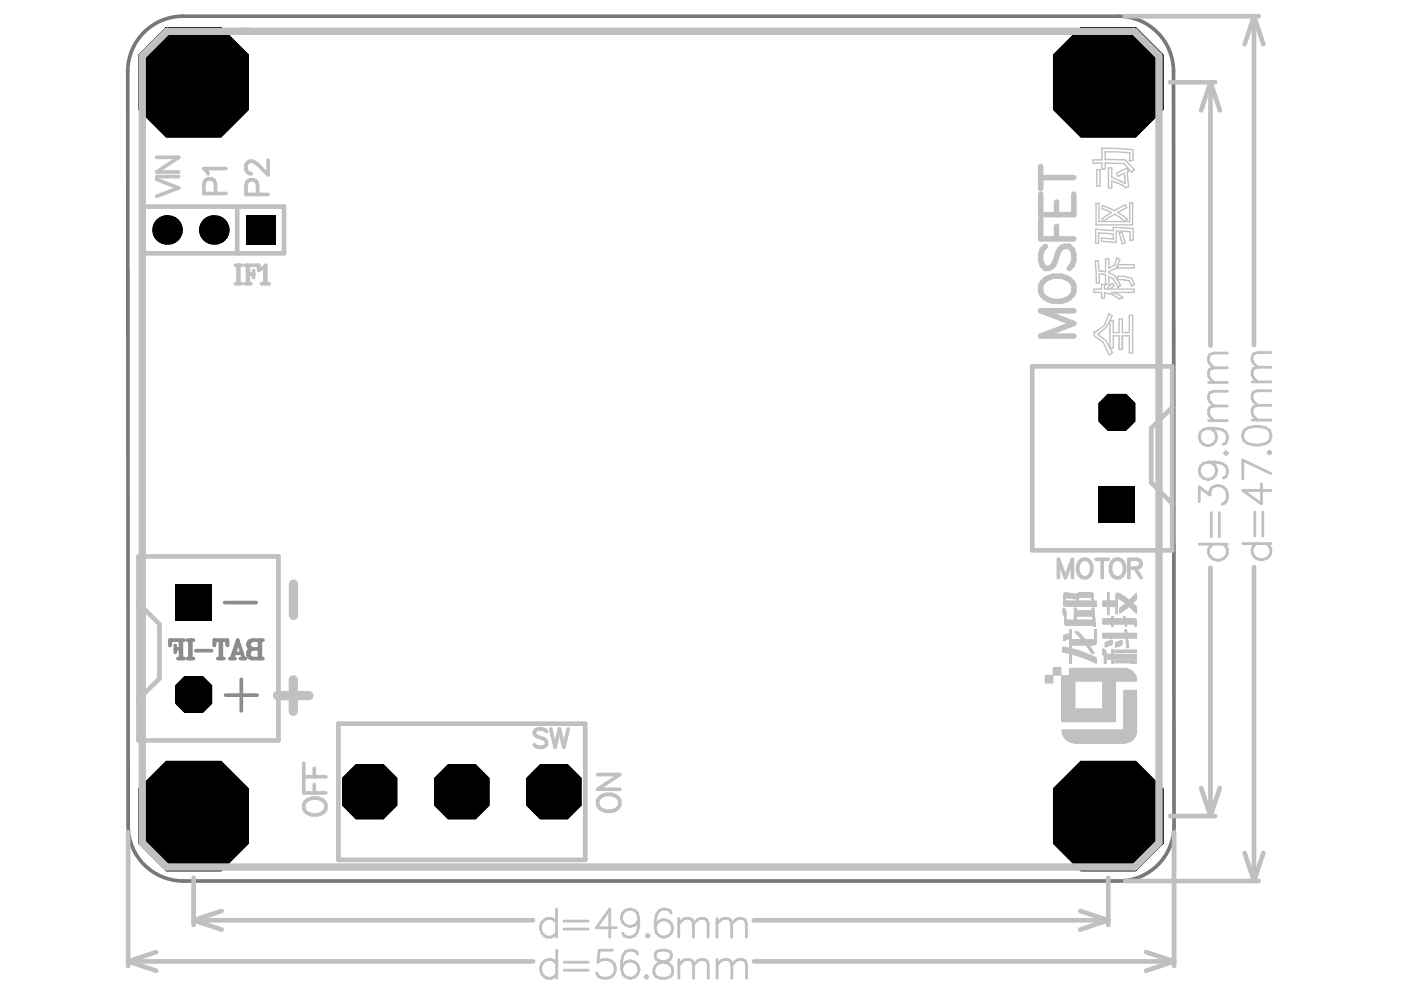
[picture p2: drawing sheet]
<svg xmlns="http://www.w3.org/2000/svg" width="297mm" height="210mm" viewBox="0 0 297 210" stroke-linecap="round" stroke-linejoin="round" font-family="sans-serif">
<path d="M30.5 6.9a11.7 11.7 0 0 1 8.3-3.5h198.3a11.7 11.7 0 0 1 11.7 11.7l.1 160a11.7 11.7 0 0 1-11.7 11.7h-198.3a11.7 11.7 0 0 1-11.7-11.7l-.1-160a11.7 11.7 0 0 1 3.4-8.2z" fill="none" stroke="#787878" stroke-width=".78"/>
<g fill="none" stroke="#8c8c8c" stroke-width=".78">
<path d="M36.2 135.7l-.2 1.1v-1.1h3M37.2 137.6h1.1M37.2 136.8v1.5M37.7 139.6h1.3M38.3 135.7v3.9M38.5 135.7v3.9M39.7 135.7h1.3M39.7 139.6h1.3M40.3 135.7v3.9M40.5 135.7v3.9M41.5 138h3.4M45.6 135.7l-.2 1.1v-1.1h2.8v1.1l-.2-1.1"/>
<path d="M46.2 139.6h1.3M46.7 135.7v3.9M46.9 135.7v3.9M47.6 127.8h6.7M48.7 139.6h1.1M49.1 139.6l1.3-3.9 1.3 3.9M49.7 138.5h1.6M50.4 136.3l-1.1 3.3M51 139.6h1.1M53.5 135.7h2.3M53.5 135.7l-.5 .2a.9 .9 0 0 0 0 1.5l.5 .2M53.5 137.6a1.02 1.02 0 0 0-.9 1 1.02 1.02 0 0 0 .9 1"/>
<path d="M53.5 135.7a.95 .95 0 0 0-.7 1 .95 .95 0 0 0 .7 .9M53.5 137.6a1.06 1.06 0 0 0-.8 1 1.06 1.06 0 0 0 .8 1M53.5 137.6h1.5M53.5 139.6h2.3M55 135.7v3.9M55.2 135.7v3.9M47.8 147.4h6.7M51.2 144v6.7"/>
</g>
<g fill="#000">
<path d="M29.3 11.6l5.9-5.9h11.7l5.9 5.9v11.7l-5.9 5.8h-11.7l-5.9-5.8z" fill-rule="evenodd"/>
<path d="M29.3 11.6l5.9-5.9h11.7l5.9 5.9v11.7l-5.9 5.8h-11.7l-5.9-5.8z" fill-rule="evenodd"/>
<path d="M223.3 11.6l5.8-5.9h11.7l5.9 5.9v11.7l-5.9 5.8h-11.7l-5.8-5.8z" fill-rule="evenodd"/>
<path d="M223.3 11.6l5.8-5.9h11.7l5.9 5.9v11.7l-5.9 5.8h-11.7l-5.8-5.8z" fill-rule="evenodd"/>
<path d="M52.1 45.6h6.3v6.3h-6.3z" fill-rule="evenodd"/>
<path d="M52.1 45.6h6.3v6.3h-6.3z" fill-rule="evenodd"/>
<path d="M232.9 85.5l2-2h3.9l1.9 2v3.9l-1.9 1.9h-3.9l-2-1.9z" fill-rule="evenodd"/>
<path d="M232.9 85.5l2-2h3.9l1.9 2v3.9l-1.9 1.9h-3.9l-2-1.9z" fill-rule="evenodd"/>
<path d="M232.9 103h7.8v7.8h-7.8z" fill-rule="evenodd"/>
<path d="M232.9 103h7.8v7.8h-7.8z" fill-rule="evenodd"/>
<path d="M37.2 123.8h7.8v7.8h-7.8z" fill-rule="evenodd"/>
<path d="M37.2 123.8h7.8v7.8h-7.8z" fill-rule="evenodd"/>
<path d="M37.2 145.3l1.9-2h3.9l2 2v3.9l-2 1.9h-3.9l-1.9-1.9z" fill-rule="evenodd"/>
<path d="M37.2 145.3l1.9-2h3.9l2 2v3.9l-2 1.9h-3.9l-1.9-1.9z" fill-rule="evenodd"/>
<path d="M29.3 167.2l5.9-5.9h11.7l5.9 5.9v11.7l-5.9 5.8h-11.7l-5.9-5.8z" fill-rule="evenodd"/>
<path d="M29.3 167.2l5.9-5.9h11.7l5.9 5.9v11.7l-5.9 5.8h-11.7l-5.9-5.8z" fill-rule="evenodd"/>
<path d="M72.5 164.9l3-2.9h5.8l2.9 2.9v5.9l-2.9 2.9h-5.8l-3-2.9z" fill-rule="evenodd"/>
<path d="M72.5 164.9l3-2.9h5.8l2.9 2.9v5.9l-2.9 2.9h-5.8l-3-2.9z" fill-rule="evenodd"/>
<path d="M92.1 164.9l2.9-2.9h5.8l3 2.9v5.9l-3 2.9h-5.8l-2.9-2.9z" fill-rule="evenodd"/>
<path d="M92.1 164.9l2.9-2.9h5.8l3 2.9v5.9l-3 2.9h-5.8l-2.9-2.9z" fill-rule="evenodd"/>
<path d="M111.6 164.9l2.9-2.9h5.9l2.9 2.9v5.9l-2.9 2.9h-5.9l-2.9-2.9z" fill-rule="evenodd"/>
<path d="M111.6 164.9l2.9-2.9h5.9l2.9 2.9v5.9l-2.9 2.9h-5.9l-2.9-2.9z" fill-rule="evenodd"/>
<path d="M223.3 167.2l5.8-5.9h11.7l5.9 5.9v11.7l-5.9 5.8h-11.7l-5.8-5.8z" fill-rule="evenodd"/>
<path d="M223.3 167.2l5.8-5.9h11.7l5.9 5.9v11.7l-5.9 5.8h-11.7l-5.8-5.8z" fill-rule="evenodd"/>
</g>
<g fill="#000">
<circle cx="35.4" cy="48.8" r="3.1"/>
<circle cx="45.3" cy="48.8" r="3.1"/>
</g>
<g fill="none" stroke="#c0c0c0" stroke-width=".99">
<path d="M238.5 3.4h28.4M248.1 17.4h9.5M256.6 17.4l-1.9 6M256.6 17.4v55.9M256.6 17.4l2 6M265.9 3.4l2 6M265.9 3.4v69.8M265.9 3.4l-2 6M30.5 43.8h29.7v9.9h-29.7zM50.3 43.8v9.9M218.8 77.7h29.7v39h-29.7zM248.5 86.4l-4.4 4.4v11.5l4.4 4.5"/>
<path d="M29.4 118h29.6v39h-29.6zM29.4 127.9l4.4 4.4v11.5l-4.4 4.5M256.6 120.4v52.6M265.9 120.2v66.6M71.7 153.4h52.4v28.9h-52.4zM27.2 176.5v28.3M248.1 173h9.5M248.9 176.5v28.3M254.7 167.1l1.9 5.9M258.6 167.1l-2 5.9M41.1 186.1v10M41.1 195.1l5.9 2"/>
<path d="M41.1 195.1h71.9M47 193.1l-5.9 2M159.8 195.1h75.2M229 193.1l6 2M235 186.1v10M235 195.1l-6 2M238.6 186.8h28.3M263.9 180.9l2 5.9M267.9 180.9l-2 5.9M27.2 203.8l5.9 2M27.2 203.8h85.9M33.1 201.9l-5.9 1.9"/>
<path d="M159.9 203.8h89M243 201.9l5.9 1.9M248.9 203.8l-5.9 2"/>
</g>
<g fill="none" stroke="#c0c0c0" stroke-width=".21">
<path d="M225.3 137.2v1h4.3v1.2h2.7v1.2M225.3 137.3h.6v1M225.3 137.3h1.1v1.1M225.3 137.5h2v1.1M225.3 137.6h2.3v1.1M225.3 137.7h2.7v1.1M225.3 137.8h3.1v1.2h3.1v1.2h.9M225.3 137.9h3.4v1.1M225.3 138h3.7v1.1M225.3 138.1h4v1.2h2.8v1.2h.3M225.3 137.4h1.9M225.4 128.9v1.3h.6"/>
<path d="M225.4 137.3v.9M225.4 129.1h.4v3.3h6.4M225.4 129.3h.5v3.2h6.3M225.4 129.5h.6v3.1h6.2M225.4 129h.2v1.5h.4M225.4 130.1h.6M225.4 130h.6M225.4 129.9h.6M225.4 129.8h.6M225.4 129.7h.6M225.4 129.6h.6M225.4 129.4h.5"/>
<path d="M225.4 129.2h.4M225.5 129v1.3h.5M225.5 137.3v.9M225.5 135.4h1M225.5 135.2h1M225.5 135.1h1M225.5 135h1M225.5 134.9h1M225.5 127.2h.4M225.5 127.1h.4M225.5 127h.4M225.5 126.9h.4"/>
<path d="M225.5 128.3h6.9M225.5 128.2h6.9M225.5 128.1h6.9M225.5 128h6.9M225.5 127.9h6.9M225.5 127.8h6.9M225.5 127.7h6.9M225.5 127.6h6.9M225.5 127.5h6.9M225.5 126.6h6.3M225.5 126.5h6.3M225.5 126.4h6.3"/>
<path d="M225.5 126.3h6.3M225.5 135.3h1M225.5 127.3h.4M225.6 137.3v1h4.3v1.2h2.5v1.1M225.6 130.4h.4M225.6 126h6.1M225.6 134.8v1M225.7 129.1v3.2h6.5M225.7 137.3v1M225.7 131.2h.4v1.4M225.7 131.4h.5v1.2M225.7 132.2h6.5"/>
<path d="M225.7 132h6.4M225.7 131.9h6.4M225.7 131.8h6.4M225.7 131.7h6.4M225.7 131.6h6.4M225.7 131.5h6.4M225.7 131.3h.4M225.7 131.1h.3M225.7 131h.3M225.7 130.9h.3M225.7 130.8h.3M225.7 130.7h.3"/>
<path d="M225.7 130.6h.3M225.8 134.7v1.1h-.3M225.8 137.3v1M225.9 125.7v2.8M226 125.7v1.1h-.5M226 127.4v1.1M226 134.6v1.1h-.5M226 137.3v1M226.1 126.7v-1h-.3v2.8M226.1 127.4v1.1M226.1 134.6v1M226.1 137.3v1.1h4v1.1"/>
<path d="M226.2 125.8v.9M226.2 127.4v1.1M226.2 137.3v1.1M226.3 125.8v.9M226.3 127.4v1.1M226.3 131.5v1.1M226.3 134.5v1M226.3 137.3v1.1M226.4 125.8v.9M226.4 127.4v1.1M226.4 131.5v1.1M226.4 134.4v1.1"/>
<path d="M226.5 134.8h-1v1.1M226.5 134.7h-.8v1.1M226.5 134.6h-.6v1.1M226.5 134.5h-.3v1.1h-.7M226.5 125.8v.9M226.5 127.4v1.1M226.5 131.5v1.1M226.5 134.4v1.1h-1M226.5 137.4v1.1h3.9v1.2h2M226.6 125.8v.9M226.6 127.4v1.1M226.6 131.5v1.1"/>
<path d="M226.6 137.4v1.1M226.7 125.8v1h2M226.7 127.4v1.1M226.7 131.5v1.1M226.7 137.4v1.1M226.8 126.8v-1h-1.1v2.7M226.8 127.4v1.1M226.8 131.5v1.1M226.8 133.6h.4v7h-.4zM226.8 138.6h3.8v1.1M226.8 136.5h5.6v-3h-.3v3.2M226.8 139.9h.4"/>
<path d="M226.8 139.8h.4M226.8 139.7h.4M226.8 139.6h.4M226.8 139.5h.4M226.8 139.4h.4M226.8 139.3h.4M226.8 139.2h.4M226.8 139.1h.4M226.8 139h.4M226.8 138.9h.4M226.8 138.8h.4M226.8 138.7h.4"/>
<path d="M226.8 137.3h.4M226.8 137.2h.4M226.8 137.1h.4M226.8 137h.4M226.8 136.9h.4M226.8 136.4h5.6M226.8 136.3h5.6M226.8 136.2h5.6M226.8 136.1h5.6M226.8 136h5.6M226.8 135.9h5.6M226.8 135.8h5.6"/>
<path d="M226.8 135.7h5.6M226.8 135.6h.4M226.8 135.5h.4M226.8 135.4h.4M226.8 135.2h.4M226.8 135.1h.4M226.8 135h.4M226.8 134.9h.4M226.8 134.8h.4M226.8 134.7h.4M226.8 134.6h.4M226.8 134.5h.4"/>
<path d="M226.8 134.4h.4M226.8 134.3h.4M226.8 134.2h.4M226.8 134.1h.4M226.8 134h.4M226.8 133.9h.4M226.8 133.8h.4M226.8 133.7h.4M226.8 135.3h.4M226.9 125.9v.9M226.9 127.4v1.1M226.9 131.5v1.1"/>
<path d="M227 125.9v.9M227 127.4v1.1M227 131.5v1.1M227 133.5v7.1M227.1 125.9v.9M227.1 127.4v1.1M227.1 131.5v1.1M227.2 125.9v.9M227.2 127.4v1.1M227.2 131.5v1.1M227.3 125.9v.9M227.3 127.4v1.1"/>
<path d="M227.3 131.5v1.1M227.3 135.7v1.1M227.4 125.9v.9M227.4 127.4v1.1M227.4 131.5v1.1M227.4 135.7v1.1M227.4 137.6v1.1h3.5v1.2h1.5M227.5 125.9v1h1.2M227.5 127.4v1.1M227.5 131.5v1.1M227.5 135.7v1.1M227.5 137.6v1.1"/>
<path d="M227.6 126.9v-1h-2v2.6h6.8v-1.1h-6.9M227.6 127.4v1.1M227.6 131.5v1.1M227.6 135.7v1.1M227.7 126v.9M227.7 127.4v1.1M227.7 131.5v1.1M227.7 135.7v1.1M227.7 137.7v1.1h3.4v1.1M227.8 126v.9M227.8 127.4v1.1M227.8 132.6v-3.7h.3v3.7"/>
<path d="M227.8 135.7v1.1M227.8 137.7v1.1M227.8 129h.4v3.6M227.8 129.8h4.2v3M227.8 131.4h.4M227.8 131.3h.4M227.8 131.2h.4M227.8 131.1h.4M227.8 131h.4M227.8 130.9h.4M227.8 130.8h.4M227.8 130.7h.4"/>
<path d="M227.8 130.6h4.2M227.8 130.5h4.2M227.8 130.4h4.2M227.8 130.3h4.2M227.8 130.2h4.2M227.8 130.1h4.2M227.8 130h4.2M227.8 129.9h4.2M227.8 129.7h4.1M227.8 129.6h4.1M227.8 129.5h4.1M227.8 129.4h.4"/>
<path d="M227.8 129.3h.4M227.8 129.2h.4M227.8 129.1h.4M227.9 126v.9M227.9 127.4v1.1M227.9 128.9v3.7M227.9 135.7v1.1M227.9 137.7v1.1M227.9 134h.7v.7h.7v.8h.7v1.3M228 126v.9M228 127.4v1.1M228 128.9v3.7"/>
<path d="M228 134l.7 .1v.7h.7v2M228 135.7v1.1M228.1 126v.9M228.1 127.4v1.1M228.1 134v.2h.7v.7h.7v1.9M228.1 135.7v1.1M228.1 137.8v1.1h3.2v1.2h1.1M228.2 126v1h.5M228.2 127.4v1.1M228.2 134v.3h.7v.7h.7v1.8M228.2 135.7v1.1M228.2 137.8v1.1"/>
<path d="M228.3 126v1M228.3 127.4v1.1M228.3 129.5v1.1M228.3 131.5v1.1M228.3 134v.4h.7v.8h.7v1.6M228.3 135.7v1.1M228.3 137.8v1.1M228.4 127.4v1.1M228.4 129.5v1.1M228.4 131.5v1.1M228.4 134v.5h.7v.8h.7v1.5M228.4 135.7v1.1"/>
<path d="M228.4 127.1h.3M228.5 127.2v-1.3h3.2v1.3M228.5 127.4v1.1M228.5 129.5v1.1M228.5 131.5v1.1M228.5 134v.6h.7v.8h.7v1.4M228.5 135.7v1.1M228.5 137.9v1.1M228.6 127.2v-1.4h3v1.4M228.6 127.4v1.1M228.6 129.5v1.1M228.6 131.5v1.1"/>
<path d="M228.6 135.7v1.1M228.6 137.9v1.1M228.7 125.8v1.4h-.3v-1.2M228.7 127.4v1.1M228.7 129.5v1.1M228.7 131.5v1.1M228.7 135.7v1.1M228.8 127.4v1.1M228.8 129.5v1.1M228.8 131.5v1.1M228.8 135.7v1.1M228.8 138v1.1h2.9v1.2h.7"/>
<path d="M228.9 125.7v.9M228.9 127.4v1.1M228.9 129.5v1.1M228.9 131.5v1.1M228.9 135.7v1.1M228.9 138v1.1M229 125.7v.9M229 127.4v1.1M229 129.5v1.1M229 131.5v1.1M229 135.7v1.1M229 135.1h.6"/>
<path d="M229.1 125.7v.9M229.1 127.4v1.1M229.1 129.5v1.1M229.1 131.5v1.1M229.1 135.7v1.1M229.1 138.1v1.1h2.8v1.2h.5M229.2 125.7v.9M229.2 127.4v1.1M229.2 129.5v1.1M229.2 131.5v1.1M229.2 135.7v1.1M229.2 138.1v1.1"/>
<path d="M229.3 125.7v.9M229.3 127.4v1.1M229.3 129.5v1.1M229.3 131.5v1.1M229.3 135.7v1.1M229.4 125.7v.9M229.4 127.4v1.1M229.4 129.5v1.1M229.4 131.5v1.1M229.4 138.2v1.1M229.4 135.6h.7v1.2M229.5 125.7v.9"/>
<path d="M229.5 127.4v1.1M229.5 129.5v1.1M229.5 131.5v1.1M229.5 138.2v1.1M229.6 125.7v.9M229.6 127.4v1.1M229.6 129.5v1.1M229.6 131.5v1.1M229.7 125.7v.9M229.7 127.4v1.1M229.7 129.5v1.1M229.7 131.5v1.1"/>
<path d="M229.7 138.3v1.1M229.8 125.7v.9M229.8 127.4v1.1M229.8 129.5v1.1M229.8 131.5v1.1M229.8 138.3v1.1M229.9 125.7v.9M229.9 127.4v1.1M229.9 129.5v1.1M229.9 131.5v1.1M230 125.7v.9M230 127.4v1.1"/>
<path d="M230 129.5v1.1M230 131.5v1.1M230 138.4v1.1M230.1 125.7v.9M230.1 127.4v1.1M230.1 129.5v1.1M230.1 131.5v1.1M230.2 125.7v.9M230.2 127.4v1.1M230.2 129.5v1.1M230.2 131.5v1.1M230.2 135.7v1.1"/>
<path d="M230.2 138.5v1.1h2.2M230.3 125.7v.9M230.3 127.4v1.1M230.3 129.5v1.1M230.3 131.5v1.1M230.3 135.7v1.1M230.3 138.5v1.1M230.4 125.7v.9M230.4 127.4v1.1M230.4 129.5v1.1M230.4 131.5v1.1M230.4 135.7v1.2h.6"/>
<path d="M230.5 125.7v.9M230.5 127.4v1.1M230.5 129.5v1.1M230.5 131.5v1.1M230.5 135.7v1.4h.6M230.5 138.6v1.1M230.5 137h.6v.9h.5v.6M230.6 125.7v.9M230.6 127.4v1.1M230.6 129.5v1.1M230.6 131.5v1.1M230.6 135.7v1.5h.6v.8h.5v.5"/>
<path d="M230.7 125.7v.9M230.7 127.4v1.1M230.7 129.5v1.1M230.7 131.5v1.1M230.7 135.7v1.6h.6M230.7 138.7v1.1h1.7M230.7 137.3h.6v.9h.5v.3M230.8 125.7v.9M230.8 127.4v1.1M230.8 129.5v1.1M230.8 131.5v1.1M230.8 135.7v1.7h.5v1l.6 .1h-.5v-1h-.5"/>
<path d="M230.8 138.7v1.1M230.9 125.7v.9M230.9 127.4v1.1M230.9 129.5v1.1M230.9 131.5v1.1M230.9 135.7v1.9h.5M231 125.7v.9M231 127.4v1.1M231 129.5v1.1M231 131.5v1.1M231 135.7v2h.5v.8M231 138.8v1.1"/>
<path d="M231.1 125.7v.9M231.1 127.4v1.1M231.1 129.5v1.1M231.1 131.5v1.1M231.1 135.7v1.1M231.1 137.8h.4M231.2 125.7v.9M231.2 127.4v1.1M231.2 129.5v1.1M231.2 131.5v1.1M231.2 135.7v1.1M231.2 138.9v1.1h1.2"/>
<path d="M231.3 125.7v.9M231.3 127.4v1.1M231.3 129.5v1.1M231.3 131.5v1.1M231.3 135.7v1.1M231.3 138.9v1.1M231.3 138.1h.4M231.3 126.6v-.9h-2.5v1h-3.3M231.3 138.3h.5M231.4 125.8v1.3h.4M231.4 127.4v1.1M231.4 129.5v1.1"/>
<path d="M231.4 131.5v1.1M231.4 135.7v1.1M231.4 139v1.1M231.4 127h.4M231.4 126.9h.4M231.4 126.8h.4M231.4 126.7h.4M231.5 125.8v1.4h.3v-1.1h-6.2M231.5 127.4v1.1M231.5 129.5v1.1M231.5 131.5v1.1M231.5 135.7v1.1"/>
<path d="M231.5 129.1h.4M231.5 129h.4M231.6 127.4v1.1M231.6 128.9v1.7M231.6 131.5v1.1M231.6 135.7v1.1M231.6 139.1v1.1M231.6 129.4h.3M231.6 129.3h.3M231.7 127.4v1.1M231.7 128.9v3.7M231.7 135.7v1.1"/>
<path d="M231.7 131h.4v1.8M231.7 131.4h.4M231.7 131.3h.4M231.7 131.2h.4M231.7 131.1h.4M231.7 130.9h.3M231.7 130.8h.3M231.7 130.7h.3M231.8 126.2h-6.3v2.2h6.9M231.8 127.4v1.1M231.8 128.9v3.8h.4M231.8 135.7v1.1"/>
<path d="M231.8 139.2v1.1M231.9 129.2h-.4v-.3h.4v3.9h.3v-.7h-6.5M231.9 127.4v1.1M232 127.4v1.1M232 139.3v1.1M232 135.5h.4M232 135.4h.4M232 135.2h.4M232 135.1h.4M232 135h.4M232 134.9h.4M232 134.8h.4"/>
<path d="M232 134.7h.4M232 134.6h.4M232 134.5h.4M232 134.4h.4M232 134.3h.4M232 134.2h.4M232 134.1h.4M232 134h.4M232 133.9h.4M232 133.8h.4M232 133.7h.4M232 135.3h.4"/>
<path d="M232.1 127.4v1.1M232.2 127.4v1.1M232.2 133.5v3.2h-5.4M232.2 139.4v1.1M232.3 127.4v1.1M232.3 133.5v3.1h-5.5M232.4 135.6h-.5v1.2h-5.1M232.4 133.6h-.4v3.1M233.8 137.6h.3v3h.4v-2.4h-.7M233.8 137.5v1.2h7.2v1h-6.9M233.8 138.6h.7M233.8 138.5h.7"/>
<path d="M233.8 138.4h.7M233.8 138.3h.7M233.8 138.1h.6M233.8 138h.6M233.8 137.9h.6v2.7M233.8 137.8h.5v2.8M233.8 137.7h.4v2.9M233.8 135.2h7.2M233.8 135.1h7.2M233.8 135h7.2M233.8 134.9h7.2M233.8 134.8h7.2"/>
<path d="M233.8 134.7h7.2M233.8 134.6h7.2M233.8 134.5h7.2M233.8 134.4h7.2M233.8 134.3h7.2v1h-7.2zM233.8 132.2h7.2M233.8 132.1h7.2M233.8 132h7.2M233.8 131.9h7.2M233.8 131.8h7.2M233.8 131.7h7.2M233.8 131.6h7.2"/>
<path d="M233.8 131.4h7.1v1.4M233.8 131.3h7v1.5M233.8 128.4h3.1M233.8 128.3h3.1M233.8 128.2h3.1M233.8 128.1h3.1M233.8 128h3.1M233.8 127.9h3.1M233.8 127.8h3.1M233.8 127.7h3.1M233.8 127.6h3.1M233.8 127.5h3.1"/>
<path d="M233.9 137.5v1.3h7.1M233.9 127.4v1.1M233.9 131.2v1.1M233.9 134.3v1M234 137.6v1.3h7M234 127.4v1.1M234 131.2v1.1M234 134.3v1M234.1 139.9h.4M234.1 139.8h.4M234.1 139.6h6.9M234.1 139.5h6.9"/>
<path d="M234.1 139.4h6.9M234.1 139.3h6.9M234.1 139.2h6.9M234.1 139.1h6.9M234.1 139h6.9M234.1 127.4v1.1M234.1 131.2v1.1M234.1 134.3v1M234.2 127.4v1.1M234.2 131.2v1.1M234.2 134.3v1M234.3 136.6h1.5v-.8h-.4v1"/>
<path d="M234.3 136.5h1.5M234.3 136.4h1.5M234.3 127.4v1.1M234.3 131.2v1.1M234.3 134.3v1M234.4 127.4v1.1M234.4 131.2v1.1M234.4 134.3v1M234.5 136.2v1h-.2v-.9h1.5M234.5 127.4v1.1M234.5 131.2v1.1M234.5 134.3v1"/>
<path d="M234.6 127.4v1.1M234.6 131.2v1.1M234.6 134.3v1M234.6 136.2v.9M234.6 138.7v1M234.7 127.4v1.1M234.7 131.2v1.1M234.7 134.3v1M234.7 138.7v1M234.8 136.1v1h-.5M234.8 125.7h.3v4.6h-.3zM234.8 130.2h.3"/>
<path d="M234.8 130.1h.3M234.8 130h.3M234.8 129.9h.3M234.8 129.8h.3M234.8 129.7h.3M234.8 129.6h.3M234.8 129.5h.3M234.8 129.4h.3M234.8 129.3h.3M234.8 129.2h.3M234.8 129.1h.3M234.8 129h.3"/>
<path d="M234.8 128.9h.3M234.8 127.2h.3M234.8 127.1h.3M234.8 127h.3M234.8 126.9h.3M234.8 126.8h.3M234.8 126.7h.3M234.8 125.9h.3M234.8 125.8h.3M234.8 131.2v1.1M234.8 134.3v1M234.8 138.7v1"/>
<path d="M234.8 128.8h.3M234.8 128.7h.3M234.8 128.6h.3M234.8 126.6h.3M234.8 126.5h.3M234.8 126.4h.3M234.8 126.3h.3M234.8 126.2h.3M234.8 126.1h.3M234.8 126h.3M234.8 127.3h.3M234.9 125.7v4.6"/>
<path d="M234.9 131.2v1.1M234.9 134.3v1M234.9 138.7v1M235 136v1h-.7M235 125.7v4.6M235 131.2v1.1M235 134.3v1M235 138.7v1M235.1 131.2v1.1M235.1 134.3v1M235.1 136v.9M235.1 138.7v1"/>
<path d="M235.2 127.4v1.1M235.2 131.2v1.1M235.2 134.3v1M235.2 138.7v1M235.3 135.9v1h-1M235.3 127.4v1.1M235.3 131.2v1.1M235.3 134.3v1M235.3 138.7v1M235.4 127.4v1.1M235.4 131.2v1.1M235.4 134.3v1"/>
<path d="M235.4 138.7v1M235.5 127.4v1.1M235.5 131.2v1.1M235.5 134.3v1M235.5 135.8v1M235.5 138.7v1M235.6 135.8v1h-1.3M235.6 127.4v1.1M235.6 131.2v1.1M235.6 134.3v1M235.6 138.7v1M235.7 137.7h.4v2.9h-.4z"/>
<path d="M235.7 139.9h.4M235.7 139.8h.4M235.7 138.6h.4M235.7 138.5h.4M235.7 138.4h.4M235.7 138.3h.4M235.7 138.2h.4M235.7 138.1h.4M235.7 138h.4M235.7 137.9h.4M235.7 137.8h.4M235.7 135.7v1h-1.4"/>
<path d="M235.7 130.8h.4v2h-.4v-2.1h.3v2.1M235.7 132.7h.4M235.7 132.6h.4M235.7 132.5h.4M235.7 132.4h.4M235.7 131.1h.4M235.7 131h.4M235.7 130.9h.4M235.7 127.4v1.1M235.7 134.3v1M235.8 136.2h-1.4v1M235.8 136.1h-1.1v1"/>
<path d="M235.8 136h-.9v1M235.8 135.9h-.6v1M235.8 127.4v1.1M235.8 130.7v2.1M235.8 134.3v1M235.8 137.7v2.9M235.9 127.4v1.1M235.9 130.7v2.1M235.9 134.3v1M235.9 137.7v2.9M236 127.4v1.1M236 134.3v1"/>
<path d="M236 137.7v2.9M236.1 127.4v1.1M236.1 134.3v1M236.2 127.4v1.1M236.2 131.2v1.1M236.2 134.3v1M236.2 138.7v1M236.3 127.4v1.1M236.3 131.2v1.1M236.3 134.3v1M236.3 138.7v1M236.4 137.8h4.6v.5h-4.6z"/>
<path d="M236.4 138.2h4.6M236.4 138.1h4.6M236.4 138h4.6M236.4 137.9h4.6M236.4 127.4v1.1M236.4 131.2v1.1M236.4 134.3v1M236.4 138.7v1M236.5 136.6h1.4M236.5 136.5h1.4M236.5 136.4h1.4M236.5 127.4v1.1"/>
<path d="M236.5 131.2v1.1M236.5 134.3v1M236.5 137.8v.5M236.5 138.7v1M236.6 130h.3M236.6 129.9h.3M236.6 129.8h.3M236.6 129.7h.3M236.6 129.6h.3M236.6 129.5h.3M236.6 129.4h.3M236.6 129.3h.3"/>
<path d="M236.6 129.2h.3M236.6 129.1h.3M236.6 126.7h2.1v2.4h-1.3M236.6 129h.3M236.6 128.9h.3M236.6 127.2h.3M236.6 127.1h.3M236.6 127h.3M236.6 126.8h2.3v2.1M236.6 131.2v1.1M236.6 134.3v1M236.6 136.3v1"/>
<path d="M236.6 137.8v.5M236.6 138.7v1M236.6 126.2h1.2v1M236.6 126.5h1.9v1.2M236.6 126.6h2v1.2h1.6M236.6 128.8h.3M236.6 128.7h.3M236.6 128.6h.3M236.6 127.3h.3M236.7 131.2v1.1M236.7 134.3v1M236.7 136.3v.9"/>
<path d="M236.7 137.8v.5M236.7 138.7v1M236.8 131.2v1.1M236.8 134.3v1M236.8 137.8v.5M236.8 138.7v1M236.9 125.8v4.3h-.3v-4.1h.9v1M236.9 127.4h-3.1v1.1h3.1M236.9 131.2v1.1M236.9 134.3v1M236.9 136.2v.9M236.9 137.8v.5"/>
<path d="M236.9 138.7v1M237 125.8v1.1h-.4M237 131.2v1.1M237 134.3v1M237 137.8v.5M237 138.7v1M237.1 136.1v1h-.6M237.1 126.8v-1h-.3v4.3M237.1 131.2v1.1M237.1 134.3v1M237.1 137.8v.5M237.1 138.7v1"/>
<path d="M237.2 125.9v1h1.8v2h-1.6v1.1M237.2 131.2v1.1M237.2 134.3v1M237.2 136.1v.9M237.2 137.8v.5M237.2 138.7v1M237.3 126.9v-1h-.6v4.2M237.3 131.2v1.1M237.3 134.3v1M237.3 137.8v.5M237.3 138.7v1M237.4 136v1h-.9"/>
<path d="M237.4 129.7h.5v-1.2h2.9v1.4h.2M237.4 129.5h.8v-1.2h2.4v1.4h.4M237.4 129.4h.9v-1.2h2.2v1.4h.5M237.4 129.2h1.2v-1.2h1.7v1.4h.7M237.4 126v1h1.7v1.8h-1.6v1.1M237.4 131.2v1.1M237.4 134.3v1M237.4 137.8v.5M237.4 138.7v1M237.5 131.2v1.1M237.5 134.3v1M237.5 137.8v.5"/>
<path d="M237.5 138.7v1M237.6 135.9v1h-1.1M237.6 126.1v1h1.6v1.6h-1.6v1.1M237.6 131.2v1.1M237.6 134.3v1M237.6 137.8v.5M237.6 138.7v1M237.7 128.7v1.1h-.3M237.7 131.2v1.1M237.7 134.3v1M237.7 135.9v.9M237.7 137.8v.5"/>
<path d="M237.7 138.7v1M237.8 135.8v1h-1.3M237.8 129.7v-1.1h3.1v1.4M237.8 131.2v1.1M237.8 134.3v1M237.8 137.8v.5M237.8 138.7v1M237.9 136.2h-1.1v1h-.3M237.9 135.8v.9h-1.4M237.9 136.3h-1.4v1M237.9 136.1h-.9v1M237.9 136h-.6v1"/>
<path d="M237.9 135.9h-.4v1M237.9 131.2v1.1M237.9 134.3v1M237.9 137.8v.5M237.9 138.7v1M238 128.5v1.1h-.6M238 131.2v1.1M238 134.3v1M238 137.8v.5M238 138.7v1M238.1 129.5v-1.1h2.6v1.4h.3M238.1 126.3v1.1"/>
<path d="M238.1 131.2v1.1M238.1 134.3v1M238.1 137.8v.5M238.1 138.7v1M238.2 130.9h.4v1.9h.3v-1.6M238.2 130.8h.3M238.2 131.2v1.1M238.2 134.3v1M238.2 137.8v.5M238.2 138.7v1M238.3 131.1h.3M238.3 130.7v1.6"/>
<path d="M238.3 134.3v1M238.3 137.8v.5M238.3 138.7v1M238.4 128.2v1.1h-1M238.4 130.7v1.6M238.4 134.3v1M238.4 137.8v.5M238.4 138.7v1M238.5 133.7h.4M238.5 132.4h.4M238.5 129.2v-1.1h1.9v1.4h.6M238.5 134.3v1"/>
<path d="M238.5 137.8v.5M238.5 138.7v1M238.6 134.2h.4v3.1h.3v-.4h-.4M238.6 135.3v-1.8h.2v2.9h.4M238.6 134.1h.3M238.6 134h.3M238.6 133.9h.3M238.6 132.7h.3M238.6 132.6h.3M238.6 131h-.4v-.3h.3v1.8h.4M238.6 137.8v.5M238.6 138.7v1"/>
<path d="M238.7 133.5v2h.4M238.7 135.4h.4M238.7 131.2v1.6M238.7 137.8v.5M238.7 138.7v1M238.7 127.9h1.5M238.8 136.3h.4M238.8 136.2h.4M238.8 136.1h.4M238.8 136h.4v1.3M238.8 135.9h.3M238.8 135.8h.3"/>
<path d="M238.8 135.7h.3M238.8 135.6h.3M238.8 126.8v2.2h-1.4M238.8 131.2v1.6M238.8 137.8v.5M238.8 138.7v1M238.9 133.8h-.4v-.2h.4v3.7h.4M238.9 137.2h.4M238.9 137.1h.4M238.9 137h.4M238.9 136.8h.3M238.9 136.7h.3"/>
<path d="M238.9 136.6h.3M238.9 136.5h.3M238.9 137.8v.5M238.9 138.7v1M239 131.2v1.1M239 137.8v.5M239 138.7v1M239.1 131.2v1.1M239.1 134.3v3M239.1 137.8v.5M239.1 138.7v1M239.2 131.2v1.1"/>
<path d="M239.2 134.3v1M239.2 137.8v.5M239.2 138.7v1M239.3 127.2v1.4M239.3 131.2v1.1M239.3 134.3v1M239.3 137.8v.5M239.3 138.7v1M239.4 127.2v1.4M239.4 131.2v1.1M239.4 134.3v1M239.4 137.8v.5"/>
<path d="M239.4 138.7v1M239.5 127.2v1.4M239.5 131.2v1.1M239.5 134.3v1M239.5 137.8v.5M239.5 138.7v1M239.6 131.2v1.1M239.6 134.3v1M239.6 137.8v.5M239.6 138.7v1M239.7 131.2v1.1M239.7 134.3v1"/>
<path d="M239.7 137.8v.5M239.7 138.7v1M239.8 131.2v1.1M239.8 134.3v1M239.8 137.8v.5M239.8 138.7v1M239.9 131.2v1.1M239.9 134.3v1M239.9 137.8v.5M239.9 138.7v1M240 131.2v1.1M240 134.3v1"/>
<path d="M240 137.8v.5M240 138.7v1M240.1 131.2v1.1M240.1 134.3v1M240.1 137.8v.5M240.1 138.7v1M240.2 131.2v1.1M240.2 134.3v1M240.2 137.8v.5M240.2 138.7v1M240.3 131.2v1.1M240.3 134.3v1"/>
<path d="M240.3 137.8v.5M240.3 138.7v1M240.4 131.2v1.1M240.4 134.3v1M240.4 137.8v.5M240.4 138.7v1M240.5 131.2v1.1M240.5 134.3v1M240.5 137.8v.5M240.5 138.7v1M240.6 132.4h.4M240.6 134.3v1"/>
<path d="M240.6 137.8v.5M240.6 138.7v1M240.7 131.3v1.5h.3v-1.3h-7.2M240.7 132.7h.3M240.7 132.6h.3M240.7 134.3v1M240.7 137.8v.5M240.7 138.7v1M240.8 134.3v1M240.8 137.8v.5M240.8 138.7v1M240.9 125.9v1.2h-1.3v1.6h1.4v1.4"/>
<path d="M240.9 134.3v1M240.9 137.8v.5M240.9 138.7v1M241 132.3h-7.2v-1.1h6.8v1.3h.4M241 126.5h-.8v2.8h.8M241 126.6h-.9v2.6h.9M241 126.7h-1v2.4h1M241 126.8h-1.1v2.2h1.1M241 126.9h-1.2v2h1.2M241 126h-.2v1.2h-3.1v-1.1h-1.1M241 125.8v1.2h-1.3v1.8h1.3M241 126.1h-.3v1.2h-2.8v-1"/>
<path d="M241 126.2h-.4v1.2h-2.6v-1.1h-1.4M241 126.3h-.5v1.2h-2.3v-1.2h-1.6M241 126.3h-.6v1.3h-2.1v-1.2h-1.7M241 126.4h-.7v1.3h-1.9v-1.2M221.6 143.2h1.6v1.6h-1.6zM221.6 144.7h1.6M221.6 144.6h1.6M221.6 144.5h1.6M221.6 144.4h1.6M221.6 144.3h1.6M221.6 144.2h1.6M221.6 144.1h1.6"/>
<path d="M221.6 144h1.6M221.6 143.9h1.6M221.6 143.8h1.6M221.6 143.7h1.6M221.6 143.6h1.6M221.6 143.5h1.6M221.6 143.4h1.6M221.6 143.3h1.6M221.7 143.2v1.6M221.8 143.2v1.6M221.9 143.2v1.6M222 143.2v1.6"/>
<path d="M222.1 143.2v1.6M222.2 143.2v1.6M222.3 143.2v1.6M222.4 143.2v1.6M222.5 143.2v1.6M222.6 143.2v1.6M222.7 143.2v1.6M222.8 143.2v1.6M222.9 143.2v1.6M223 143.2v1.6M223.1 143.2v1.6M223.3 143h1.6"/>
<path d="M223.3 142.9h1.6M223.3 142.8h1.6M223.3 142.7h1.6M223.3 142.6h1.6M223.3 142.5h1.6M223.3 142.4h1.6M223.3 142.3h1.6M223.3 142.2h1.6M223.3 142.1h1.6M223.3 142h1.6M223.3 141.9h1.6M223.3 141.8h1.6"/>
<path d="M223.3 141.7h1.6M223.5 141.5v1.6M223.6 141.5v1.6M223.7 141.5v1.6M223.8 141.5v1.6M223.9 141.5v1.6M224 141.5v1.6M224.1 141.5v1.6M224.2 141.5v1.6M224.3 141.5v1.6M224.4 141.5v1.6M224.5 141.5v1.6"/>
<path d="M224.6 141.5v1.6M224.7 141.5v1.6M224.8 141.5v1.6M224.9 141.6h-1.6v1.5h1.6v-1.6h-1.5v1.6M225.1 144.8h2.8M225.1 144.7h2.8M225.1 144.6h2.8M225.1 143.9h15.9v.5h-15.9M225.1 144.3h15.9M225.1 144.2h15.9M225.1 144.1h15.9M225.1 144h15.9"/>
<path d="M225.1 143.8h15.8M225.1 143.7h15.8M225.1 143.6h15.8M225.1 143.5h15.8v.9M225.1 143.4h15.7M225.1 152.9h11.4M225.1 152.8h11.4M225.1 152.7h11.4M225.1 152.6h11.4M225.1 152.5h11.4M225.1 152.4h11.4M225.1 152.3h11.4"/>
<path d="M225.1 152.2h11.4M225.1 152.1h11.4M225.1 152h11.4M225.1 151.9h11.4M225.1 151.8h11.4M225.1 151.7h11.4M225.1 151.6h11.4M225.1 151.5h11.4M225.1 151.4h11.4M225.1 151.3h11.4M225.1 151.2h11.4M225.1 151h11.4"/>
<path d="M225.1 150.9h11.4M225.1 150.8h11.4M225.1 150.7h11.4M225.1 150.6h11.4M225.1 150.5h11.4M225.1 150.4h11.4M225.1 150.3h11.4M225.1 150.2h2.8M225.1 150.1h2.8M225.1 150h2.8M225.1 149.9h2.8M225.1 149.8h2.8"/>
<path d="M225.1 149.7h2.8M225.1 149.6h2.8M225.1 149.5h2.8M225.1 149.4h2.8M225.1 149.3h2.8M225.1 149.2h2.8M225.1 149.1h2.8M225.1 149h2.8M225.1 148.9h2.8M225.1 148.8h2.8M225.1 148.7h2.8M225.1 148.6h2.8"/>
<path d="M225.1 148.5h2.8M225.1 148.4h2.8M225.1 148.3h2.8M225.1 148.2h2.8M225.1 148.1h2.8M225.1 148h2.8M225.1 147.9h2.8M225.1 147.8h2.8M225.1 147.7h2.8M225.1 147.6h2.8M225.1 147.5h2.8M225.1 147.4h2.8"/>
<path d="M225.1 147.3h2.8M225.1 147.2h2.8M225.1 147.1h2.8M225.1 147h2.8M225.1 146.9h2.8M225.1 146.8h2.8M225.1 146.7h2.8M225.1 146.6h2.8M225.1 146.5h2.8M225.1 146.4h2.8M225.1 146.3h2.8M225.1 146.2h2.8"/>
<path d="M225.1 146.1h2.8M225.1 146h2.8M225.1 145.9h2.8M225.1 145.8h2.8M225.1 145.7h2.8M225.1 145.6h2.8M225.1 145.5h2.8M225.1 145.4h2.8M225.1 145.3h2.8M225.1 145.2h2.8M225.1 145.1h2.8M225.1 145h2.8"/>
<path d="M225.1 144.9h2.8M225.1 151.1h11.4M225.2 143.3v9.7M225.2 155.3h15.8M225.2 155.2h15.8M225.2 155.1h15.8M225.2 155h15.8M225.2 154.9h15.8M225.3 143.3v9.7M225.3 154.8v.9h15.6M225.3 155.6h15.6M225.3 155.5h15.6"/>
<path d="M225.4 143.3v9.7M225.4 154.8v1.1h15.4M225.5 143.3v9.7M225.5 156h15.3M225.6 143.3v9.7M225.6 154.8v1.5h15M225.7 143.3v9.7M225.8 143.3v9.7M225.9 143.3v9.7M226 143.3v9.7M226.1 143.3v9.7M226.2 143.3v9.7"/>
<path d="M226.2 154.8v2.1M226.3 143.3v9.7M226.4 143.3v9.7M226.5 143.3v9.7M226.6 143.3v9.7M226.6 154.8v2.4M226.7 143.3v9.7M226.8 143.1h13.9v1.3M226.8 143h13.8M226.8 142.9h13.8v1.5M226.8 142.8h13.7v1.6M226.8 142.7h13.6"/>
<path d="M226.8 142.6h13.6v1.8M226.8 142.5h13.5v1.9M226.8 142.4h13.4v2M226.8 142.3h13.3v2.1M226.8 142.2h13.1v2.2M226.8 142.1h13v2.3M226.8 142h12.8v2.4M226.8 141.9h12.5v2.5M226.8 141.8h12.3v2.6M226.8 154.8v2.5M226.8 140.5h.4M226.8 140.4h.4"/>
<path d="M226.8 140.3h.4M226.8 140.2h.4M226.8 140.1h.4M226.8 140h.4M226.8 143.2h14v1.2M226.9 140.6v-7.1h.2v7.1M226.9 141.7v11.3M226.9 154.8v2.5M227 141.7v11.3M227.1 141.7v11.3M227.1 154.8v2.6M227.2 141.7v11.3"/>
<path d="M227.3 141.7v11.3M227.3 154.8v2.7M227.4 141.7v11.3M227.4 154.8v2.7M227.5 141.7v11.3M227.5 154.8v2.7M227.6 141.7v11.3M227.6 154.8v2.7M227.7 141.7v11.3M227.7 154.8v2.7M227.8 141.7v11.3M227.9 141.7v11.3"/>
<path d="M227.9 154.8v2.8M228 141.7v2.8h-2.9M228 150.3v2.7M228 154.8v2.8M228.1 141.7v2.7M228.1 150.3v2.7M228.1 154.8v2.8M228.2 141.7v2.7M228.2 150.3v2.7M228.2 154.8v2.8M228.3 141.7v2.7M228.3 150.3v2.7"/>
<path d="M228.3 154.8v2.8M228.4 141.7v2.7M228.4 150.3v2.7M228.4 154.8v2.8M228.5 141.7v2.7M228.5 150.3v2.7M228.5 154.8v2.8M228.6 141.7v2.7M228.6 150.3v2.7M228.6 154.8v2.8M228.7 141.7v2.7M228.7 150.3v2.7"/>
<path d="M228.7 154.8v2.8M228.8 141.7v2.7M228.8 150.3v2.7M228.8 154.8v2.8M228.9 141.7v2.7M228.9 150.3v2.7M228.9 154.8v2.8M229 141.7v2.7M229 150.3v2.7M229 154.8v2.8M229.1 141.7v2.7M229.1 150.3v2.7"/>
<path d="M229.1 154.8v2.8M229.2 141.7v2.7M229.2 150.3v2.7M229.2 154.8v2.8M229.3 141.7v2.7M229.3 150.3v2.7M229.3 154.8v2.8M229.4 141.7v2.7M229.4 150.3v2.7M229.4 154.8v2.8M229.5 141.7v2.7M229.5 150.3v2.7"/>
<path d="M229.5 154.8v2.8M229.6 141.7v2.7M229.6 150.3v2.7M229.6 154.8v2.8M229.7 141.7v2.7M229.7 150.3v2.7M229.7 154.8v2.8M229.8 141.7v2.7M229.8 150.3v2.7M229.8 154.8v2.8M229.9 141.7v2.7M229.9 150.3v2.7"/>
<path d="M229.9 154.8v2.8M230 141.7v2.7M230 150.3v2.7M230 154.8v2.8M230.1 141.7v2.7M230.1 150.3v2.7M230.1 154.8v2.8M230.2 141.7v2.7M230.2 150.3v2.7M230.2 154.8v2.8M230.3 141.7v2.7M230.3 150.3v2.7"/>
<path d="M230.3 154.8v2.8M230.4 141.7v2.7M230.4 150.3v2.7M230.4 154.8v2.8M230.5 141.7v2.7M230.5 150.3v2.7M230.5 154.8v2.8M230.6 141.7v2.7M230.6 150.3v2.7M230.6 154.8v2.8M230.7 141.7v2.7M230.7 150.3v2.7"/>
<path d="M230.7 154.8v2.8M230.8 141.7v2.7M230.8 150.3v2.7M230.8 154.8v2.8M230.9 141.7v2.7M230.9 150.3v2.7M230.9 154.8v2.8M231 141.7v2.7M231 150.3v2.7M231 154.8v2.8M231.1 141.7v2.7M231.1 150.3v2.7"/>
<path d="M231.1 154.8v2.8M231.2 141.7v2.7M231.2 150.3v2.7M231.2 154.8v2.8M231.3 141.7v2.7M231.3 150.3v2.7M231.3 154.8v2.8M231.4 141.7v2.7M231.4 150.3v2.7M231.4 154.8v2.8M231.5 141.7v2.7M231.5 150.3v2.7"/>
<path d="M231.5 154.8v2.8M231.6 141.7v2.7M231.6 150.3v2.7M231.6 154.8v2.8M231.7 141.7v2.7M231.7 150.3v2.7M231.7 154.8v2.8M231.8 141.7v2.7M231.8 150.3v2.7M231.8 154.8v2.8M231.9 141.7v2.7M231.9 150.3v2.7"/>
<path d="M231.9 154.8v2.8M232 141.7v2.7M232 150.3v2.7M232 154.8v2.8M232.1 141.7v2.7M232.1 150.3v2.7M232.1 154.8v2.8M232.2 141.7v2.7M232.2 150.3v2.7M232.2 154.8v2.8M232.3 141.7v2.7M232.3 150.3v2.7"/>
<path d="M232.3 154.8v2.8M232.4 141.7v2.7M232.4 150.3v2.7M232.4 154.8v2.8M232.5 141.7v2.7M232.5 150.3v2.7M232.5 154.8v2.8M232.6 141.7v2.7M232.6 150.3v2.7M232.6 154.8v2.8M232.7 141.7v2.7M232.7 150.3v2.7"/>
<path d="M232.7 154.8v2.8M232.8 141.7v2.7M232.8 150.3v2.7M232.8 154.8v2.8M232.9 141.7v2.7M232.9 150.3v2.7M232.9 154.8v2.8M233 141.7v2.7M233 150.3v2.7M233 154.8v2.8M233.1 141.7v2.7M233.1 150.3v2.7"/>
<path d="M233.1 154.8v2.8M233.2 141.7v2.7M233.2 150.3v2.7M233.2 154.8v2.8M233.3 141.7v2.7M233.3 150.3v2.7M233.3 154.8v2.8M233.4 141.7v2.7M233.4 150.3v2.7M233.4 154.8v2.8M233.5 141.7v2.7M233.5 150.3v2.7"/>
<path d="M233.5 154.8v2.8M233.6 141.7v2.7M233.6 150.3v2.7M233.6 154.8v2.8M233.7 141.7v2.8h2.9v-2.8M233.7 150.3v2.7M233.7 154.8v2.8M233.8 144.8h2.7M233.8 144.7h2.7M233.8 144.6h2.7M233.8 141.7v11.3M233.8 154.8v2.8"/>
<path d="M233.8 150.2h2.7M233.8 150.1h2.7M233.8 150h2.7M233.8 149.9h2.7M233.8 149.8h2.7M233.8 149.7h2.7M233.8 149.6h2.7M233.8 149.5h2.7M233.8 149.4h2.7M233.8 149.3h2.7M233.8 149.2h2.7M233.8 149.1h2.7"/>
<path d="M233.8 149h2.7M233.8 148.9h2.7M233.8 148.8h2.7M233.8 148.7h2.7M233.8 148.6h2.7M233.8 148.5h2.7M233.8 148.4h2.7M233.8 148.3h2.7M233.8 148.2h2.7M233.8 148.1h2.7M233.8 148h2.7M233.8 147.9h2.7"/>
<path d="M233.8 147.8h2.7M233.8 147.7h2.7M233.8 147.6h2.7M233.8 147.5h2.7M233.8 147.4h2.7M233.8 147.3h2.7M233.8 147.2h2.7M233.8 147.1h2.7M233.8 147h2.7M233.8 146.9h2.7M233.8 146.8h2.7M233.8 146.7h2.7"/>
<path d="M233.8 146.6h2.7M233.8 146.5h2.7M233.8 146.4h2.7M233.8 146.3h2.7M233.8 146.2h2.7M233.8 146.1h2.7M233.8 146h2.7M233.8 145.9h2.7M233.8 145.8h2.7M233.8 145.7h2.7M233.8 145.6h2.7M233.8 145.5h2.7"/>
<path d="M233.8 145.4h2.7M233.8 145.3h2.7M233.8 145.2h2.7M233.8 145.1h2.7M233.8 145h2.7M233.8 144.9h2.7M233.9 141.7v11.3M233.9 154.8v2.8M234 141.7v11.3M234 154.8v2.8M234.1 140.5h.4M234.1 140.4h.4"/>
<path d="M234.1 140.3h.4M234.1 140.2h.4M234.1 140.1h.4M234.1 140h.4M234.1 141.7v11.3M234.1 154.8v2.8M234.2 141.7v11.3M234.2 154.8v2.8M234.3 141.7v11.3M234.3 154.8v2.8M234.4 141.7v11.3M234.4 154.8v2.8"/>
<path d="M234.5 141.7v11.3M234.5 154.8v2.8M234.6 141.7v11.3M234.6 154.8v2.8M234.7 141.7v11.3M234.7 154.8v2.8M234.8 141.7v11.3M234.8 154.8v2.8M234.9 141.7v11.3M234.9 154.8v2.8M235 141.7v11.3M235 154.8v2.8"/>
<path d="M235.1 141.7v11.3M235.1 154.8v2.8M235.2 141.7v11.3M235.2 154.8v2.8M235.3 141.7v11.3M235.3 154.8v2.8M235.4 141.7v11.3M235.4 154.8v2.8M235.5 141.7v11.3M235.5 154.8v2.8M235.6 141.7v11.3M235.6 154.8v2.8"/>
<path d="M235.7 140.5h.4M235.7 140.4h.4M235.7 140.3h.4M235.7 140.2h.4M235.7 140.1h.4M235.7 140h.4M235.7 141.7v11.3M235.7 154.8v2.8M235.8 141.7v11.3M235.8 154.8v2.8M235.9 141.7v11.3M235.9 154.8v2.8"/>
<path d="M236 141.7v11.3M236 154.8v2.8M236.1 141.7v11.3M236.1 154.8v2.8M236.2 141.7v11.3M236.2 154.8v2.8M236.3 141.7v11.3M236.3 154.8v2.8M236.4 140.4h4.6M236.4 140.3h4.6M236.4 140.2h4.6M236.4 141.7v11.3"/>
<path d="M236.4 154.8v2.8M236.5 141.7v11.3h-11.4v-9.7h15.7M236.5 140v.5M236.5 154.8v2.8M236.6 140v.5M236.6 154.8v2.8M236.7 140v.5M236.7 141.7v2.7M236.7 154.8v2.8M236.8 140v.5M236.8 141.7v2.7M236.8 154.8v2.8"/>
<path d="M236.9 140v.5M236.9 141.7v2.7M236.9 154.8v2.8M237 140v.5M237 141.7v2.7M237 154.8v2.8M237.1 140v.5M237.1 141.7v2.7M237.1 154.8v2.8M237.2 140v.5M237.2 141.7v2.7M237.2 154.8v2.8"/>
<path d="M237.3 140v.5M237.3 141.7v2.7M237.3 154.8v2.8M237.4 140v.5M237.4 141.7v2.7M237.4 154.8v2.8M237.5 140v.5M237.5 141.7v2.7M237.5 154.8v2.8M237.6 140v.5M237.6 141.7v2.7M237.6 154.8v2.8"/>
<path d="M237.7 140v.5M237.7 141.7v2.7M237.7 154.8v2.8M237.8 140v.5M237.8 141.7v2.7M237.8 154.8v2.8M237.9 140v.5M237.9 141.7v2.7M237.9 154.8v2.8M238 140v.5M238 141.7v2.7M238 154.8v2.8"/>
<path d="M238.1 140v.5M238.1 141.7v2.7M238.1 154.8v2.8M238.2 140v.5M238.2 141.7v2.7M238.2 154.8v2.8M238.3 154.7h2.7M238.3 154.6h2.7M238.3 154.5h2.7M238.3 154.4h2.7M238.3 154.3h2.7M238.3 154.2h2.7"/>
<path d="M238.3 154.1h2.7M238.3 154h2.7M238.3 153.9h2.7M238.3 153.8h2.7M238.3 153.7h2.7M238.3 153.6h2.7M238.3 153.5h2.7M238.3 153.4h2.7M238.3 153.3h2.7M238.3 153.2h2.7M238.3 153.1h2.7M238.3 153h2.7"/>
<path d="M238.3 152.9h2.7M238.3 152.8h2.7M238.3 152.7h2.7M238.3 152.6h2.7M238.3 152.5h2.7M238.3 152.4h2.7M238.3 152.3h2.7M238.3 152.2h2.7M238.3 152.1h2.7M238.3 152h2.7M238.3 151.9h2.7M238.3 151.8h2.7"/>
<path d="M238.3 151.7h2.7M238.3 151.6h2.7M238.3 151.5h2.7M238.3 151.4h2.7M238.3 151.3h2.7M238.3 151.2h2.7M238.3 151h2.7M238.3 150.9h2.7M238.3 150.8h2.7M238.3 150.7h2.7M238.3 150.6h2.7M238.3 150.5h2.7"/>
<path d="M238.3 150.4h2.7M238.3 150.3h2.7M238.3 150.2h2.7M238.3 150.1h2.7M238.3 150h2.7M238.3 149.9h2.7M238.3 149.8h2.7M238.3 149.7h2.7M238.3 149.6h2.7M238.3 149.5h2.7M238.3 149.4h2.7M238.3 149.3h2.7"/>
<path d="M238.3 149.2h2.7M238.3 149.1h2.7M238.3 149h2.7M238.3 148.9h2.7M238.3 148.8h2.7M238.3 148.7h2.7M238.3 148.6h2.7M238.3 148.5h2.7M238.3 148.4h2.7M238.3 148.3h2.7M238.3 148.2h2.7M238.3 148.1h2.7"/>
<path d="M238.3 148h2.7M238.3 147.9h2.7M238.3 147.8h2.7M238.3 147.7h2.7M238.3 147.6h2.7M238.3 147.5h2.7M238.3 147.4h2.7M238.3 147.3h2.7M238.3 147.2h2.7M238.3 147.1h2.7M238.3 147h2.7M238.3 146.9h2.7"/>
<path d="M238.3 146.8h2.7M238.3 146.7h2.7M238.3 146.6h2.7M238.3 146.5h2.7M238.3 140v.5M238.3 141.7v2.7M238.3 151.1h2.7M238.4 140v.5M238.4 141.7v2.7M238.4 146.4v11.2M238.5 140v.5M238.5 141.7v2.7"/>
<path d="M238.5 146.4v11.2M238.6 146.4v11.2h-10.8v-2.8M238.6 140v.5M238.6 141.7v2.7M238.7 144.4v-2.7h-11.9v11.3M238.7 140v.5M238.7 146.4v11.1M238.8 140v.5M238.8 141.8v2.6M238.8 146.4v11.1M238.9 140v.5M238.9 141.8v2.6"/>
<path d="M238.9 146.4v11.1M239 140v.5M239 141.8v2.6M239 146.4v11.1M239.1 146.4v11.1h-11.9v-2.7M239.1 140v.5M239.2 140v.5M239.2 141.9v2.5M239.2 146.4v11M239.3 140v.5M239.3 146.4v11M239.4 146.4v11h-12.4v-2.6"/>
<path d="M239.4 140v.5M239.4 142v2.4M239.5 140v.5M239.5 142v2.4M239.5 146.4v10.9M239.6 146.4v10.9h-12.9v-2.5M239.6 140v.5M239.7 140v.5M239.7 142.1v2.3M239.7 146.4v10.8M239.8 146.4v10.8h-13.3v-2.4M239.8 140v.6h1.2v-.5h-4.6"/>
<path d="M239.9 146.4v10.7h-13.5v-2.3M239.9 140v.6M240 146.4v10.6h-13.7v-2.2M240 140v.6M240 142.3v2.1M240.1 146.4v10.5h-14v-2.1M240.1 140v.6M240.2 146.4v10.4h-14.2v-2M240.2 140v.6M240.3 146.4v10.3h-14.4v-1.9M240.3 140v.6M240.4 146.4v10.2h-14.6v-1.8"/>
<path d="M240.4 140v.6M240.5 140v.6M240.5 146.4v10.1h-14.7M240.6 146.4v10h-14.9v-1.6M240.6 140v.6M240.7 146.4v9.8h-15.1M240.8 146.4v9.7h-15.3v-1.3M240.8 140.1v.5M240.9 140.1v.5M240.9 146.4v9.4h-15.5M241 154.8h-15.8v.6h15.8v-9h-2.7v11.2M241 140.5h-4.6v-.5h4.3v.6"/>
</g>
<g fill="none" stroke="#c0c0c0" stroke-width=".29">
<path d="M232.5 36h.7v3.5h-.7zM233.6 31.4l6.6 .3v2.3l-.8 .1 .1-1.8-2.8-.1h-2.4v1.6l4.2 .1 2 2.1-.6 .5-1.6-1.8-3.3-.1h-.7v1.2h-.7v-1.2h-1.8v-.7h1.8zM235 35.6h.7v2l2.9 1.3-.2-2.1-1.4 .6-.3-.6 2.3-1.1 .3 .7-.3 .1 .3 3-.7 .3-.2-.3-2.7-1.1v1.4h-.7zM232.2 55.3h.7l.1 2.1 1.4 .3v-2.8h.7v2l1.2-.7 .5-1.6 .6 .4-.7 1.9-1.6 .7v.3l1.2 .5 1.3 2.1-.5 .4-1.1-1.8-.9-.5v1.7h-.7v-2l-.5-.2h-.9l.1 1.9-.6 .1zM232.3 48.6l3.7 .3v-.7l4.3 .2v2.4l-.8 .2 .1-1.9-2.9-.1v2.4l-3.2-.2v-.7l2.5 .2v-1.1l-3.1-.2v2.1h-.6zM232.4 43.1h.6v3.9h6.5v-4h.6v4.7h-7.7zM233.8 43.6l2.5 1.1 2.3-1.3 .3 .6-1.9 1 2 1.4-.4 .6-2.3-1.6-2.4 1.5-.3-.5 2-1.4-2.1-.8zM237 56.1h3.4v.7h-3.4zM237 58.6h1.4l1.5 .4 .6 1.3-.5 .4-.6-1.2-1.3-.2h-1.1zM237.3 49.3l.6-.1 .7 2.3-.7 .2zM231.9 61.3h1.6v-1h.7v1h.9l-.2-.2 .9-1 .5 .4-.9 .8h5v.7h-4.8l1.6 .5 .9 .6-.8 .3-1.4-.9-1.7-.4v1.1h-.7v-1.2h-1.6zM235.1 66.5l.7 .5-1.2 2.3-1.8 1.6 1.7 1.3 1.4 2.6-.7 .4-1.3-2.7-1.9-1.3v-.9l.2 .1 2-1.4z"/>
<path d="M235.3 68h.7v2.5h1.3v-2.9h.7v2.9h1.4v-3.6h.7v8h-.7v-3.7h-1.4v2.9h-.7v-2.9h-1.3v2.6h-.7z"/>
</g>
<path d="M30.2 11.9l5.2-5.3h205.1l5.2 5.3v166.8l-5.1 5.1h-205.3l-5.1-5.1z" fill="none" stroke="#c0c0c0" stroke-width="1.6"/>
<g fill="none" stroke="#c0c0c0" stroke-width=".78">
<path d="M33.2 38.1l4.7 1.7-4.7 1.8M33.2 37.5h4.7M33.2 33.4h4.7l-4.7 3.1h4.7M47.9 35.7h-4.7l.9 1.2M56.8 33.9v3.2l-2.2-2.3-.7-.4a1.11 1.11 0 0 0-1.7 .7v.8a1.16 1.16 0 0 0 1.1 .9M45.7 41v-2a1.23 1.23 0 0 0-1.2-1.1 1.23 1.23 0 0 0-1.3 1.1v2h4.7M49.9 56.3h1.3M50.5 56.3v3.9M50.6 56.3v3.9M51.9 56.3h3v1.1l-.2-1.1M52.5 56.3v3.9M52.7 56.3v3.9"/>
<path d="M52.7 58.1h1.1M53.8 57.4v1.5M54.6 41.2v-2a1.23 1.23 0 0 0-1.2-1.1 1.23 1.23 0 0 0-1.2 1.1v2h4.6M55.4 57l1-.7v3.9M56.2 56.4v3.8M49.9 60.2h1.3M51.9 60.2h1.3M55.4 60.2h1.7M229.2 118.8a1.49 1.49 0 0 1 2.3 1.3 1.79 1.79 0 0 1-1.9 2.4 2.27 2.27 0 0 1-.4-3.7zM232.4 118.6h2.6M233.7 118.6v3.9M235.8 119.1a1.44 1.44 0 0 1 1.7-.5 1.44 1.44 0 0 1 .9 1.5 1.79 1.79 0 0 1-1.8 2.4 2.25 2.25 0 0 1-.8-3.4z"/>
<path d="M224.4 122.5v-3.9l1.5 3.9 1.5-3.9v3.9M239.3 120.4h1.7l.6-.1a.9 .9 0 0 0 0-1.5l-.6-.2h-1.7v3.9M240.6 120.4l1.3 2.1M115.9 155.1a1.72 1.72 0 0 0-2.6 0 1 1 0 0 0 .7 1.1l1.1 .4a.95 .95 0 0 1 .8 .7 .95 .95 0 0 1-.4 1 1.8 1.8 0 0 1-2.2-.4M116.8 154.6l.9 3.9 .9-3.9 .9 3.9 1-3.9M64.4 161.8v2.9h4.7M64.4 165.2v2.9h4.7M65.1 169.7a2.76 2.76 0 0 1 4 .9 1.84 1.84 0 0 1-1.8 2.2 2.6 2.6 0 0 1-2.9-1.4v-.8zM66.6 162.9v1.8M66.6 166.3v1.8M126.7 164.2h4.7l-4.7 3.1h4.7M126.9 169.3a2.73 2.73 0 0 1 4.5 .5 2.15 2.15 0 0 1-2.9 2.2 1.78 1.78 0 0 1-1.6-2.7z"/>
</g>
<path d="M62.2 123.8v6.7M58.8 147.5h6.7M62.2 144.1v6.7" fill="none" stroke="#c0c0c0" stroke-width="2"/>
<path d="M220.7 35.3v4.7M220.7 37.7h7M220.7 41.2v4.3h7v-4.3M220.7 46.3v4.4h7M221 59.9a4.3 4.3 0 0 1 6.3 0 2.4 2.4 0 0 1-1.3 3.7 4 4 0 0 1-5.3-1.7v-1.3zM221.7 52.2a3.1 3.1 0 0 0 0 4.7 1.79 1.79 0 0 0 2-1.3l.6-2a1.91 1.91 0 0 1 2.4-1.4 3.1 3.1 0 0 1 0 4.7M224 42.8v2.7M224 48v2.7M227.7 65.9h-7l7 2.7-7 2.7h7" fill="none" stroke="#c0c0c0" stroke-width="1.2"/>
<g fill="none" stroke="#c0c0c0" stroke-width=".59">
<path d="M257.4 78l-.9 .3-.2 .5v.9l.2 .5 .9 .9M257.4 78h2.8M260.2 74.9h-2.8l-.9 .2-.2 .6v.9l.2 .5 .9 .9M266.6 77.9l-.8 .2-.3 .6v.9l.3 .5 .8 .9M266.6 77.9h2.8M269.4 74.7h-2.8l-.8 .3-.3 .6v.8l.3 .6 .8 .9M256.3 90.8h1.4l1.4 .3a1.93 1.93 0 0 1 .8 2.8l-.5 .3M256.3 98h1.4l1.4 .2a1.93 1.93 0 0 1 .8 2.9l-.5 .3M256.3 89.2h3.9M256.3 81.1h3.9M257.4 86.1l-.9 .3-.2 .5v.9l.2 .5 .9 .9M257.4 86.1h2.8"/>
<path d="M259.7 96.1l.2-.3 .3 .3-.3 .2zM260.2 83h-2.8l-.9 .2-.2 .6v.9l.2 .5 .9 .9M263.8 91.3a4.6 4.6 0 0 1 5.4 0 1.93 1.93 0 0 1-.9 2.8 4.9 4.9 0 0 1-4.5-.6l-.3-.8v-.6zM265.5 89.1h3.9M265.5 81h3.9M266.6 86l-.8 .2-.3 .6v.9l.3 .5 .8 .9M266.6 86h2.8M268.9 95.9l.3-.2 .2 .2-.2 .3zM269.4 82.8h-2.8l-.8 .3-.3 .6v.8l.3 .6 .8 .9M254.3 115.4h5.9M254.3 106.4v-3.1l2.2 1.7a1.61 1.61 0 0 1 2-2 2.2 2.2 0 0 1 1.2 3.7l-.6 .2M256.8 108.7v5.1"/>
<path d="M257.1 115.4a1.93 1.93 0 0 0-.5 2.7 1.93 1.93 0 0 0 2.8 .4 1.8 1.8 0 0 0 0-3.1M258.5 108.7v5.1M263.5 115.3h5.9M266 108.6v5.1M266.3 115.3a1.93 1.93 0 0 0-.4 2.7 1.93 1.93 0 0 0 2.7 .4 1.8 1.8 0 0 0 0-3.1M267.5 102.6v4.2l-4-2.8h5.9M267.7 108.6v5.1M269.4 100.4l-5.9-2.8v3.9M118 192.7v6M118 195.6a1.93 1.93 0 0 0-2.7-.5 1.93 1.93 0 0 0-.4 2.7 1.8 1.8 0 0 0 3.1 0M119.6 195.3h5.1M119.6 197h5.1"/>
<path d="M130.7 196.7h-4.3l2.9-4v6M135.4 194.7v1.4l-.3 1.5a1.93 1.93 0 0 1-2.8 .8l-.3-.6M137.3 198.1l.3 .3-.3 .3-.3-.3zM142.3 193.6l-.3-.6a1.93 1.93 0 0 0-2.8 .9l-.3 1.4v1.4M143.9 195.9l.9-.9 .5-.3h.9l.5 .3 .3 .9M143.9 194.7v4M147 195.9v2.8M147 195.9l.9-.9 .5-.3h.9l.6 .3 .2 .9v2.8M152 195.9l.9-.9 .5-.3h.9l.5 .3 .3 .9M152 194.7v4M155.1 195.9v2.8M155.1 195.9l.9-.9 .5-.3h.9l.6 .3 .2 .9v2.8"/>
<path d="M118 201.5v5.9M118 204.3a1.93 1.93 0 0 0-2.7-.5 1.93 1.93 0 0 0-.4 2.8 1.8 1.8 0 0 0 3.1 0M119.6 204h5.1M119.6 205.7h5.1M129.9 201.5h-2.9l-.2 2.5a2.12 2.12 0 0 1 3.1 0 2.12 2.12 0 0 1-.3 3.1 2.42 2.42 0 0 1-2.8-.3l-.3-.5M135.2 202.3l-.3-.6a1.93 1.93 0 0 0-2.8 .9l-.3 1.4v1.4M136.8 207.1l.3-.3 .2 .3-.2 .3zM139.2 201.7a1.2 1.2 0 0 0 .6 2l1.1 .3a1.71 1.71 0 0 1 1.7 1.6 1.71 1.71 0 0 1-1.4 1.8h-1.1a1.64 1.64 0 0 1-1.5-1.3 1.64 1.64 0 0 1 .9-1.8l2-.6a1.2 1.2 0 0 0 .5-2l-.8-.2h-1.1zM143.9 204.6l.9-.9 .6-.3h.8l.6 .3 .3 .9M143.9 203.4v4M147.1 204.6l.8-.9 .6-.3h.8l.6 .3 .3 .9v2.8M147.1 204.6v2.8"/>
<path d="M152 204.6l.9-.9 .6-.3h.8l.6 .3 .3 .9M152 203.4v4M155.2 204.6l.8-.9 .6-.3h.8l.6 .3 .3 .9v2.8M155.2 204.6v2.8"/>
<circle cx="256.1" cy="99.8" r="1.85"/>
<circle cx="256.1" cy="92.6" r="1.85"/>
<circle cx="133.6" cy="194.6" r="1.85"/>
<circle cx="140.8" cy="196.8" r="1.85"/>
<circle cx="133.6" cy="205.6" r="1.85"/>
</g>
</svg>
